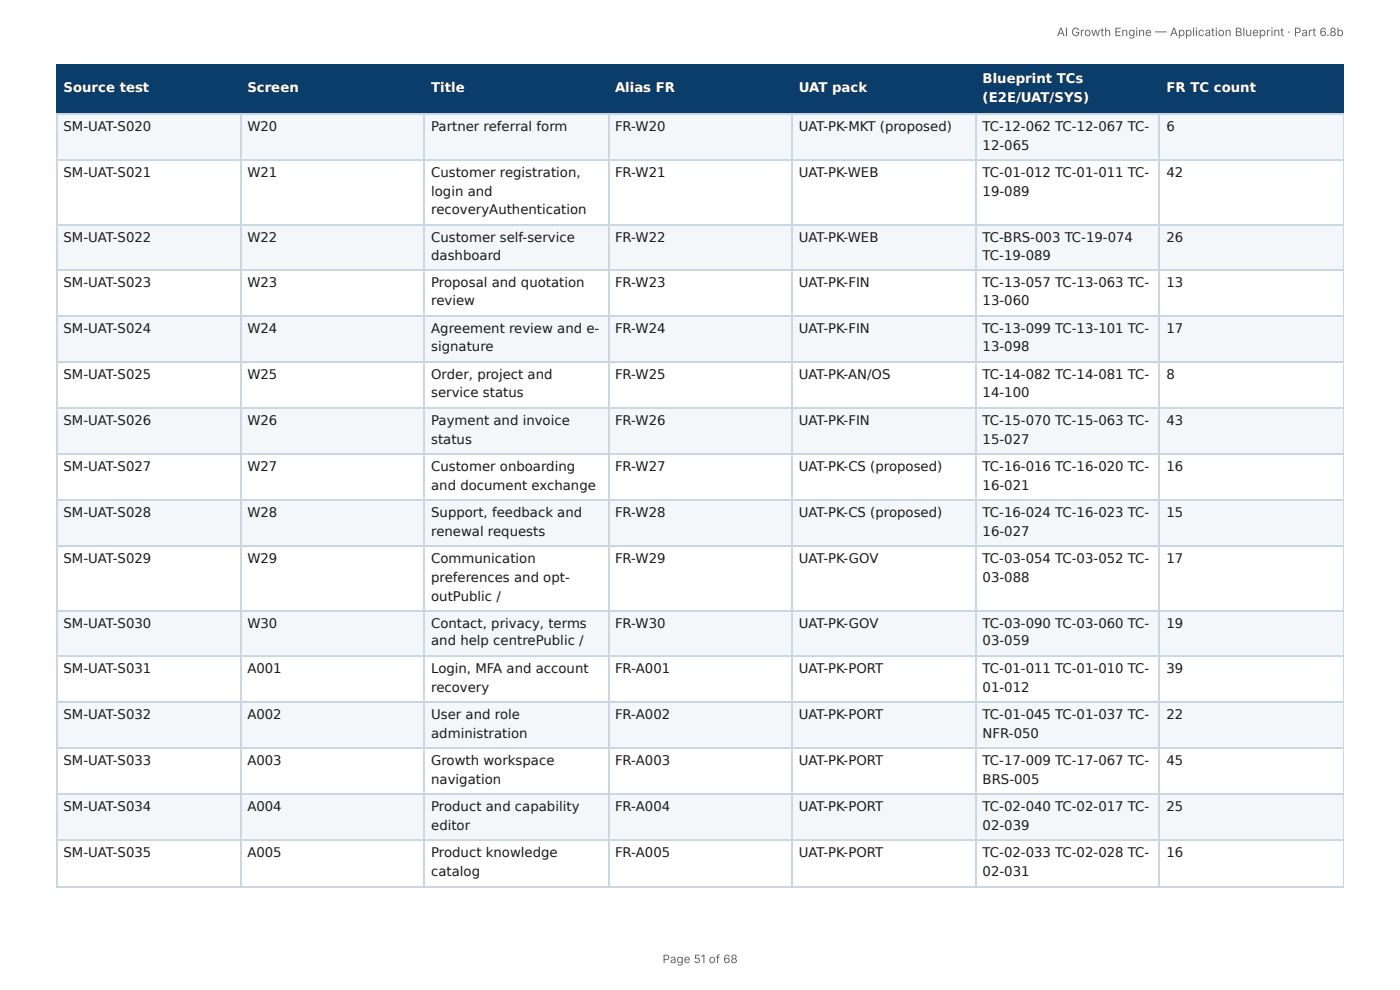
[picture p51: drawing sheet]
<svg xmlns="http://www.w3.org/2000/svg" width="297mm" height="210mm" viewBox="0 0 297 210" stroke-linecap="round" stroke-linejoin="round" font-family="sans-serif">
<defs><g id="words">
<g font-size="2.8" fill="#fff">
<text x="208.7" y="17.7">Blueprint TCs</text>
<text x="13.5" y="19.6">Source test</text>
<text x="52.5" y="19.6">Screen</text>
<text x="91.6" y="19.6">Title</text>
<text x="130.6" y="19.6">Alias FR</text>
<text x="169.7" y="19.6">UAT pack</text>
<text x="208.7" y="21.7">(E2E/UAT/SYS)</text>
<text x="247.7" y="19.6">FR TC count</text>
</g>
<g font-size="2.8" fill="#1a1a1a">
<text x="13.5" y="27.8">SM-UAT-S020</text>
<text x="52.5" y="27.8">W20</text>
<text x="91.6" y="27.8">Partner referral form</text>
<text x="130.6" y="27.8">FR-W20</text>
<text x="169.7" y="27.8">UAT-PK-MKT (proposed)</text>
<text x="208.7" y="27.8">TC-12-062 TC-12-067 TC-</text>
<text x="247.7" y="27.8">6</text>
<text x="208.7" y="31.8">12-065</text>
<text x="13.5" y="37.6">SM-UAT-S021</text>
<text x="52.5" y="37.6">W21</text>
<text x="91.6" y="37.6">Customer registration,</text>
<text x="91.6" y="41.5">login and</text>
<text x="130.6" y="37.6">FR-W21</text>
<text x="169.7" y="37.6">UAT-PK-WEB</text>
<text x="208.7" y="37.6">TC-01-012 TC-01-011 TC-</text>
<text x="208.7" y="41.5">19-089</text>
<text x="247.7" y="37.6">42</text>
<text x="91.6" y="45.5">recoveryAuthentication</text>
<text x="13.5" y="51.3">SM-UAT-S022</text>
<text x="52.5" y="51.3">W22</text>
<text x="91.6" y="51.3">Customer self-service</text>
<text x="130.6" y="51.3">FR-W22</text>
<text x="169.7" y="51.3">UAT-PK-WEB</text>
<text x="208.7" y="51.3">TC-BRS-003 TC-19-074</text>
<text x="247.7" y="51.3">26</text>
<text x="91.6" y="55.3">dashboard</text>
<text x="208.7" y="55.3">TC-19-089</text>
<text x="13.5" y="60.9">SM-UAT-S023</text>
<text x="52.5" y="60.9">W23</text>
<text x="91.6" y="60.9">Proposal and quotation</text>
<text x="91.6" y="64.8">review</text>
<text x="130.6" y="60.9">FR-W23</text>
<text x="169.7" y="60.9">UAT-PK-FIN</text>
<text x="208.7" y="60.9">TC-13-057 TC-13-063 TC-</text>
<text x="208.7" y="64.8">13-060</text>
<text x="247.7" y="60.9">13</text>
<text x="13.5" y="70.6">SM-UAT-S024</text>
<text x="52.5" y="70.6">W24</text>
<text x="91.6" y="70.6">Agreement review and e-</text>
<text x="130.6" y="70.6">FR-W24</text>
<text x="169.7" y="70.6">UAT-PK-FIN</text>
<text x="208.7" y="70.6">TC-13-099 TC-13-101 TC-</text>
<text x="247.7" y="70.6">17</text>
<text x="91.6" y="74.6">signature</text>
<text x="208.7" y="74.6">13-098</text>
<text x="13.5" y="80.4">SM-UAT-S025</text>
<text x="52.5" y="80.4">W25</text>
<text x="91.6" y="80.4">Order, project and</text>
<text x="130.6" y="80.4">FR-W25</text>
<text x="169.7" y="80.4">UAT-PK-AN/OS</text>
<text x="208.7" y="80.4">TC-14-082 TC-14-081 TC-</text>
<text x="247.7" y="80.4">8</text>
<text x="91.6" y="84.4">service status</text>
<text x="208.7" y="84.4">14-100</text>
<text x="13.5" y="90.2">SM-UAT-S026</text>
<text x="52.5" y="90.2">W26</text>
<text x="91.6" y="90.2">Payment and invoice</text>
<text x="91.6" y="94.2">status</text>
<text x="130.6" y="90.2">FR-W26</text>
<text x="169.7" y="90.2">UAT-PK-FIN</text>
<text x="208.7" y="90.2">TC-15-070 TC-15-063 TC-</text>
<text x="208.7" y="94.2">15-027</text>
<text x="247.7" y="90.2">43</text>
<text x="13.5" y="100">SM-UAT-S027</text>
<text x="52.5" y="100">W27</text>
<text x="91.6" y="100">Customer onboarding</text>
<text x="130.6" y="100">FR-W27</text>
<text x="169.7" y="100">UAT-PK-CS (proposed)</text>
<text x="208.7" y="100">TC-16-016 TC-16-020 TC-</text>
<text x="247.7" y="100">16</text>
<text x="91.6" y="104">and document exchange</text>
<text x="208.7" y="104">16-021</text>
<text x="13.5" y="109.8">SM-UAT-S028</text>
<text x="52.5" y="109.8">W28</text>
<text x="91.6" y="109.8">Support, feedback and</text>
<text x="91.6" y="113.8">renewal requests</text>
<text x="130.6" y="109.8">FR-W28</text>
<text x="169.7" y="109.8">UAT-PK-CS (proposed)</text>
<text x="208.7" y="109.8">TC-16-024 TC-16-023 TC-</text>
<text x="208.7" y="113.8">16-027</text>
<text x="247.7" y="109.8">15</text>
<text x="13.5" y="119.6">SM-UAT-S029</text>
<text x="52.5" y="119.6">W29</text>
<text x="91.6" y="119.6">Communication</text>
<text x="130.6" y="119.6">FR-W29</text>
<text x="169.7" y="119.6">UAT-PK-GOV</text>
<text x="208.7" y="119.6">TC-03-054 TC-03-052 TC-</text>
<text x="247.7" y="119.6">17</text>
<text x="91.6" y="123.6">preferences and opt-</text>
<text x="208.7" y="123.6">03-088</text>
<text x="91.6" y="127.5">outPublic /</text>
<text x="13.5" y="133.4">SM-UAT-S030</text>
<text x="52.5" y="133.4">W30</text>
<text x="91.6" y="133.4">Contact, privacy, terms</text>
<text x="91.6" y="137.1">and help centrePublic /</text>
<text x="130.6" y="133.4">FR-W30</text>
<text x="169.7" y="133.4">UAT-PK-GOV</text>
<text x="208.7" y="133.4">TC-03-090 TC-03-060 TC-</text>
<text x="208.7" y="137.1">03-059</text>
<text x="247.7" y="133.4">19</text>
<text x="13.5" y="142.9">SM-UAT-S031</text>
<text x="52.5" y="142.9">A001</text>
<text x="91.6" y="142.9">Login, MFA and account</text>
<text x="130.6" y="142.9">FR-A001</text>
<text x="169.7" y="142.9">UAT-PK-PORT</text>
<text x="208.7" y="142.9">TC-01-011 TC-01-010 TC-</text>
<text x="247.7" y="142.9">39</text>
<text x="91.6" y="146.8">recovery</text>
<text x="208.7" y="146.8">01-012</text>
<text x="13.5" y="152.7">SM-UAT-S032</text>
<text x="52.5" y="152.7">A002</text>
<text x="91.6" y="152.7">User and role</text>
<text x="130.6" y="152.7">FR-A002</text>
<text x="169.7" y="152.7">UAT-PK-PORT</text>
<text x="208.7" y="152.7">TC-01-045 TC-01-037 TC-</text>
<text x="247.7" y="152.7">22</text>
<text x="91.6" y="156.6">administration</text>
<text x="208.7" y="156.6">NFR-050</text>
<text x="13.5" y="162.5">SM-UAT-S033</text>
<text x="52.5" y="162.5">A003</text>
<text x="91.6" y="162.5">Growth workspace</text>
<text x="91.6" y="166.4">navigation</text>
<text x="130.6" y="162.5">FR-A003</text>
<text x="169.7" y="162.5">UAT-PK-PORT</text>
<text x="208.7" y="162.5">TC-17-009 TC-17-067 TC-</text>
<text x="208.7" y="166.4">BRS-005</text>
<text x="247.7" y="162.5">45</text>
<text x="13.5" y="172.2">SM-UAT-S034</text>
<text x="52.5" y="172.2">A004</text>
<text x="91.6" y="172.2">Product and capability</text>
<text x="130.6" y="172.2">FR-A004</text>
<text x="169.7" y="172.2">UAT-PK-PORT</text>
<text x="208.7" y="172.2">TC-02-040 TC-02-017 TC-</text>
<text x="247.7" y="172.2">25</text>
<text x="91.6" y="176.2">editor</text>
<text x="208.7" y="176.2">02-039</text>
<text x="13.5" y="182">SM-UAT-S035</text>
<text x="52.5" y="182">A005</text>
<text x="91.6" y="182">Product knowledge</text>
<text x="130.6" y="182">FR-A005</text>
<text x="169.7" y="182">UAT-PK-PORT</text>
<text x="208.7" y="182">TC-02-033 TC-02-028 TC-</text>
<text x="247.7" y="182">16</text>
<text x="91.6" y="186">catalog</text>
<text x="208.7" y="186">02-031</text>
</g>
<g font-size="2.5" fill="#666">
<text x="224.5" y="7.7">AI Growth Engine — Application Blueprint · Part 6.8b</text>
<text x="140.7" y="204.5">Page 51 of 68</text>
</g>
</g></defs>
<g fill="#0b3d6b">
<path d="M12.2 14h38.9v10.1h-38.9z"/>
<path d="M51.1 14h39.1v10.1h-39.1z"/>
<path d="M90.2 14h38.9v10.1h-38.9z"/>
<path d="M129.1 14h39.2v10.1h-39.2z"/>
<path d="M168.3 14h38.9v10.1h-38.9z"/>
<path d="M207.2 14h39.1v10.1h-39.1z"/>
<path d="M246.3 14h39.1v10.1h-39.1z"/>
</g>
<g fill="#f4f7fa">
<path d="M12.2 24.1h38.9v9.8h-38.9z"/>
<path d="M51.1 24.1h39.1v9.8h-39.1z"/>
<path d="M90.2 24.1h38.9v9.8h-38.9z"/>
<path d="M129.1 24.1h39.2v9.8h-39.2z"/>
<path d="M168.3 24.1h38.9v9.8h-38.9z"/>
<path d="M207.2 24.1h39.1v9.8h-39.1z"/>
<path d="M246.3 24.1h39.1v9.8h-39.1z"/>
<path d="M12.2 47.6h38.9v9.8h-38.9z"/>
<path d="M51.1 47.6h39.1v9.8h-39.1z"/>
<path d="M90.2 47.6h38.9v9.8h-38.9z"/>
<path d="M129.1 47.6h39.2v9.8h-39.2z"/>
<path d="M168.3 47.6h38.9v9.8h-38.9z"/>
<path d="M207.2 47.6h39.1v9.8h-39.1z"/>
<path d="M246.3 47.6h39.1v9.8h-39.1z"/>
<path d="M12.2 67.2h38.9v9.8h-38.9z"/>
<path d="M51.1 67.2h39.1v9.8h-39.1z"/>
<path d="M90.2 67.2h38.9v9.8h-38.9z"/>
<path d="M129.1 67.2h39.2v9.8h-39.2z"/>
<path d="M168.3 67.2h38.9v9.8h-38.9z"/>
<path d="M207.2 67.2h39.1v9.8h-39.1z"/>
<path d="M246.3 67.2h39.1v9.8h-39.1z"/>
<path d="M12.2 86.8h38.9v9.5h-38.9z"/>
<path d="M51.1 86.8h39.1v9.5h-39.1z"/>
<path d="M90.2 86.8h38.9v9.5h-38.9z"/>
<path d="M129.1 86.8h39.2v9.5h-39.2z"/>
<path d="M168.3 86.8h38.9v9.5h-38.9z"/>
<path d="M207.2 86.8h39.1v9.5h-39.1z"/>
<path d="M246.3 86.8h39.1v9.5h-39.1z"/>
<path d="M12.2 106.1h38.9v9.8h-38.9z"/>
<path d="M51.1 106.1h39.1v9.8h-39.1z"/>
<path d="M90.2 106.1h38.9v9.8h-38.9z"/>
<path d="M129.1 106.1h39.2v9.8h-39.2z"/>
<path d="M168.3 106.1h38.9v9.8h-38.9z"/>
<path d="M207.2 106.1h39.1v9.8h-39.1z"/>
<path d="M246.3 106.1h39.1v9.8h-39.1z"/>
<path d="M12.2 129.6h38.9v9.8h-38.9z"/>
<path d="M51.1 129.6h39.1v9.8h-39.1z"/>
<path d="M90.2 129.6h38.9v9.8h-38.9z"/>
<path d="M129.1 129.6h39.2v9.8h-39.2z"/>
<path d="M168.3 129.6h38.9v9.8h-38.9z"/>
<path d="M207.2 129.6h39.1v9.8h-39.1z"/>
<path d="M246.3 129.6h39.1v9.8h-39.1z"/>
<path d="M12.2 149.2h38.9v9.8h-38.9z"/>
<path d="M51.1 149.2h39.1v9.8h-39.1z"/>
<path d="M90.2 149.2h38.9v9.8h-38.9z"/>
<path d="M129.1 149.2h39.2v9.8h-39.2z"/>
<path d="M168.3 149.2h38.9v9.8h-38.9z"/>
<path d="M207.2 149.2h39.1v9.8h-39.1z"/>
<path d="M246.3 149.2h39.1v9.8h-39.1z"/>
<path d="M12.2 168.8h38.9v9.5h-38.9z"/>
<path d="M51.1 168.8h39.1v9.5h-39.1z"/>
<path d="M90.2 168.8h38.9v9.5h-38.9z"/>
<path d="M129.1 168.8h39.2v9.5h-39.2z"/>
<path d="M168.3 168.8h38.9v9.5h-38.9z"/>
<path d="M207.2 168.8h39.1v9.5h-39.1z"/>
<path d="M246.3 168.8h39.1v9.5h-39.1z"/>
</g>
<path d="M11.9 13.9h273.5M12 13.8v10.5M51.2 13.8v10.5M90.1 13.8v10.5M129.2 13.8v10.5M168.1 13.8v10.5M207.3 13.8v10.5M246.2 13.8v10.5M11.9 24.2h273.5" fill="none" stroke="#0b3d6b" stroke-width=".26"/>
<path d="M285.3 13.8v10.5" fill="none" stroke="#0b3d6b" stroke-width=".21"/>
<g fill="none" stroke="#c9d6e3" stroke-width=".26">
<path d="M11.9 24.2h273.5M11.9 34h273.5M12 24.3v163.8M51.2 24.3v163.8M90.1 24.3v163.8M129.2 24.3v163.8M168.1 24.3v163.8M207.3 24.3v163.8M246.2 24.3v163.8M11.9 47.8h273.5M11.9 57.3h273.5M11.9 67.1h273.5"/>
<path d="M11.9 76.9h273.5M11.9 86.7h273.5M11.9 96.4h273.5M11.9 106.2h273.5M11.9 116h273.5M11.9 129.8h273.5M11.9 139.3h273.5M11.9 149.1h273.5M11.9 158.9h273.5M11.9 168.7h273.5M11.9 178.5h273.5M11.9 188.3h273.5"/>
</g>
<path d="M285.3 24.3v163.8" fill="none" stroke="#c9d6e3" stroke-width=".21"/>
<use href="#words"/>
</svg>
